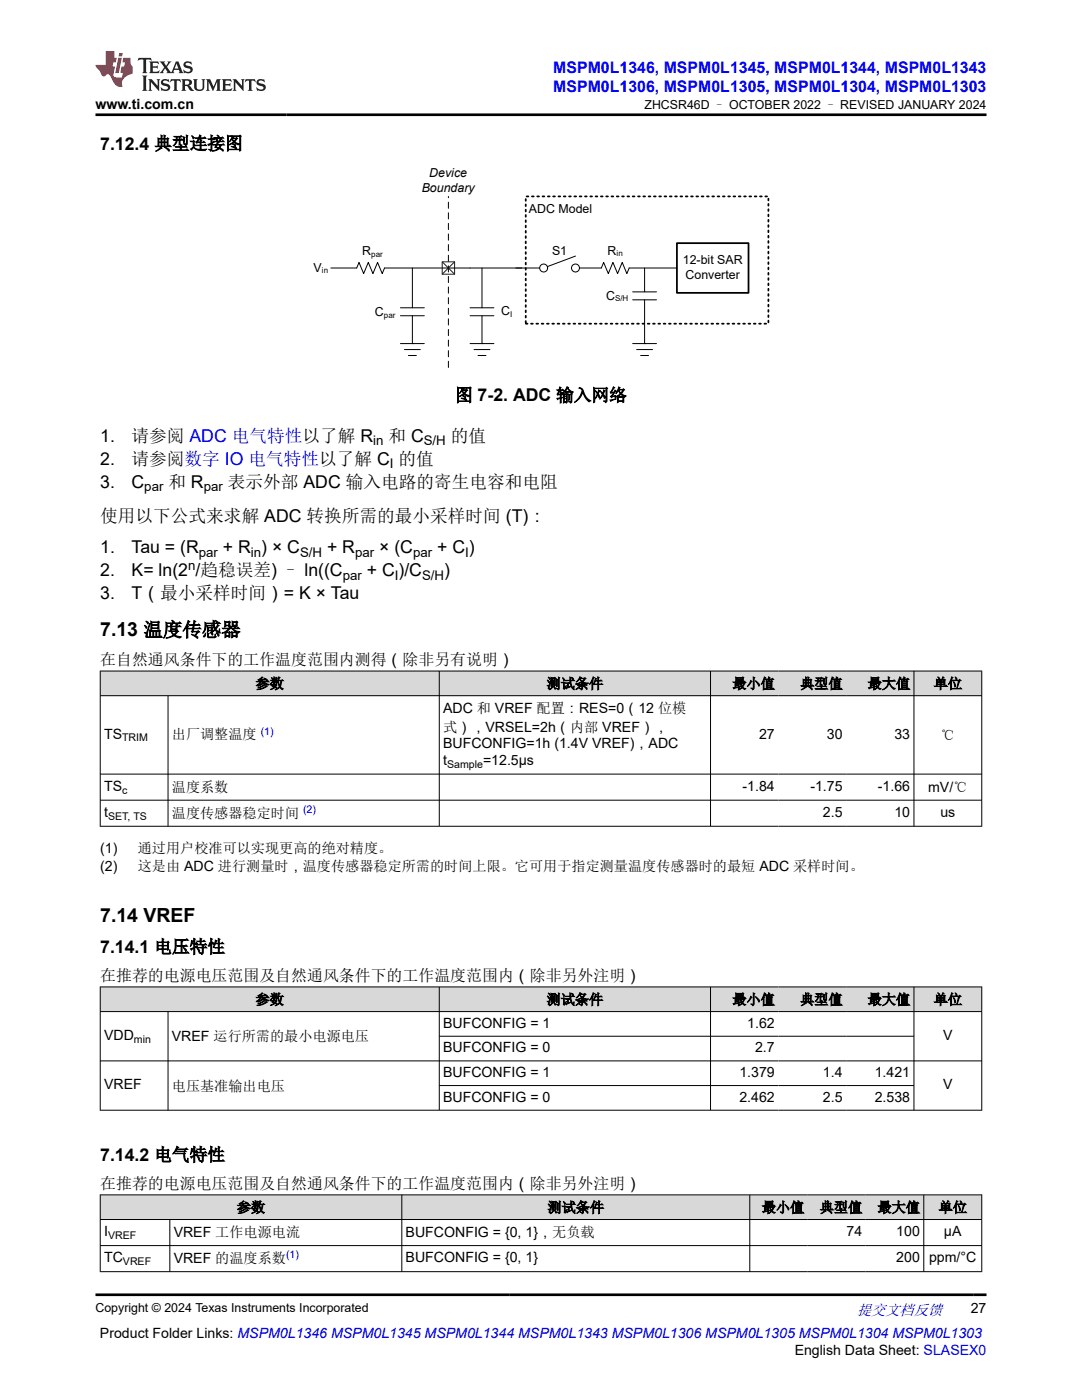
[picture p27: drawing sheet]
<svg xmlns="http://www.w3.org/2000/svg" width="216mm" height="279mm" viewBox="0 0 216 279" stroke-linecap="round" stroke-linejoin="round" font-family="sans-serif">
<defs><g id="words">
<g font-size="3.9">
<text x="20" y="127">7.13 温度传感器</text>
<text x="20" y="184">7.14 VREF</text>
</g>
<g font-size="3.5">
<text x="20" y="29.8">7.12.4 典型连接图</text>
<text x="90.8" y="80.1">图 7-2. ADC 输入网络</text>
<text x="20" y="88.2">1.</text>
<text x="26.3" y="88.2">请参阅 ADC 电气特性以了解 R</text>
<text x="77.5" y="88.2">和 C</text>
<text x="90" y="88.2">的值</text>
<text x="20" y="92.8">2.</text>
<text x="26.2" y="92.8">请参阅数字 IO 电气特性以了解 C 的值</text>
<text x="20" y="97.4">3.</text>
<text x="26.3" y="97.4">C</text>
<text x="33.6" y="97.4">和 R</text>
<text x="45.5" y="97.4">表示外部 ADC 输入电路的寄生电容和电阻</text>
<text x="20" y="104.1">使用以下公式来求解 ADC 转换所需的最小采样时间 (T)：</text>
<text x="20" y="110.4">1.</text>
<text x="26.2" y="110.4">Tau = (R</text>
<text x="44.5" y="110.4">+ R ) × C</text>
<text x="65.3" y="110.4">+ R</text>
<text x="75.7" y="110.4">× (C</text>
<text x="87.2" y="110.4">+ C )</text>
<text x="20" y="119.6">3.</text>
<text x="20" y="115">2.</text>
<text x="26.2" y="115">K= ln(2 /趋稳误差) – ln((C</text>
<text x="26.2" y="119.6">T（最小采样时间）= K × Tau</text>
<text x="73.2" y="115">+ C )/C</text>
<text x="88.6" y="115">)</text>
<text x="20" y="190.2">7.14.1 电压特性</text>
<text x="20" y="231.7">7.14.2 电气特性</text>
</g>
<g font-size="3.2" fill="#00f">
<text x="110.4" y="14.5">MSPM0L1346, MSPM0L1345, MSPM0L1344, MSPM0L1343</text>
<text x="110.4" y="18.3">MSPM0L1306, MSPM0L1305, MSPM0L1304, MSPM0L1303</text>
</g>
<g font-size="3.2">
<text x="20" y="132.8">在自然通风条件下的工作温度范围内测得（除非另有说明）</text>
<text x="20" y="195.8">在推荐的电源电压范围及自然通风条件下的工作温度范围内（除非另外注明）</text>
<text x="20" y="237.3">在推荐的电源电压范围及自然通风条件下的工作温度范围内（除非另外注明）</text>
</g>
<text font-size="3" fill="#00f" x="171" y="262.4">提交文档反馈</text>
<g font-size="2.8">
<text x="19.1" y="21.7">www.ti.com.cn</text>
<text x="51" y="137.4">参数</text>
<text x="109.1" y="137.4">测试条件</text>
<text x="146.1" y="137.4">最小值</text>
<text x="159.7" y="137.4">典型值</text>
<text x="173.1" y="137.4">最大值</text>
<text x="186.3" y="137.4">单位</text>
<text x="88.4" y="142.3">ADC 和 VREF 配置：RES=0（12 位模</text>
<text x="20.8" y="147.4">TS</text>
<text x="34.3" y="147.5">出厂调整温度</text>
<text x="88.4" y="146">式），VRSEL=2h（内部 VREF），</text>
<text x="88.4" y="149.4">BUFCONFIG=1h (1.4V VREF)，ADC</text>
<text x="151.5" y="147.4">27</text>
<text x="165" y="147.4">30</text>
<text x="178.5" y="147.4">33</text>
<text x="187.7" y="147.7">℃</text>
<text x="88.4" y="152.8">t</text>
<text x="96.4" y="152.8">=12.5µs</text>
<text x="20.8" y="157.8">TS</text>
<text x="34.3" y="158.1">温度系数</text>
<text x="148.2" y="157.8">-1.84</text>
<text x="161.7" y="157.8">-1.75</text>
<text x="175.2" y="157.8">-1.66</text>
<text x="185.2" y="158">mV/℃</text>
<text x="20.8" y="163">t</text>
<text x="34.3" y="163.2">温度传感器稳定时间</text>
<text x="164.2" y="163">2.5</text>
<text x="178.5" y="163">10</text>
<text x="187.6" y="163">us</text>
<text x="20" y="170.3">(1)</text>
<text x="20" y="173.9">(2)</text>
<text x="27.5" y="170.3">通过用户校准可以实现更高的绝对精度。</text>
<text x="27.5" y="173.9">这是由 ADC 进行测量时，温度传感器稳定所需的时间上限。它可用于指定测量温度传感器时的最短 ADC 采样时间。</text>
<text x="51" y="200.4">参数</text>
<text x="109.1" y="200.4">测试条件</text>
<text x="146.1" y="200.4">最小值</text>
<text x="159.7" y="200.4">典型值</text>
<text x="173.1" y="200.4">最大值</text>
<text x="186.3" y="200.4">单位</text>
<text x="20.8" y="207.5">VDD</text>
<text x="34.3" y="207.7">VREF 运行所需的最小电源电压</text>
<text x="88.4" y="205.1">BUFCONFIG = 1</text>
<text x="88.4" y="210">BUFCONFIG = 0</text>
<text x="149.1" y="205.1">1.62</text>
<text x="150.7" y="210">2.7</text>
<text x="188.2" y="207.5">V</text>
<text x="88.4" y="214.9">BUFCONFIG = 1</text>
<text x="147.5" y="214.9">1.379</text>
<text x="164.2" y="214.9">1.4</text>
<text x="174.5" y="214.9">1.421</text>
<text x="20.8" y="217.4">VREF</text>
<text x="34.3" y="217.7">电压基准输出电压</text>
<text x="88.4" y="219.8">BUFCONFIG = 0</text>
<text x="147.5" y="219.8">2.462</text>
<text x="164.2" y="219.8">2.5</text>
<text x="174.5" y="219.8">2.538</text>
<text x="188.2" y="217.4">V</text>
<text x="47.3" y="241.9">参数</text>
<text x="109.2" y="241.9">测试条件</text>
<text x="152" y="241.9">最小值</text>
<text x="163.6" y="241.9">典型值</text>
<text x="175.1" y="241.9">最大值</text>
<text x="187.3" y="241.9">单位</text>
<text x="20.8" y="246.7">I</text>
<text x="20.8" y="251.9">TC</text>
<text x="34.7" y="246.9">VREF 工作电源电流</text>
<text x="80.9" y="246.9">BUFCONFIG = {0, 1}，无负载</text>
<text x="80.9" y="251.9">BUFCONFIG = {0, 1}</text>
<text x="168.9" y="246.7">74</text>
<text x="178.9" y="246.7">100</text>
<text x="178.9" y="251.9">200</text>
<text x="185.4" y="251.9">ppm/°C</text>
<text x="188.4" y="246.7">µA</text>
<text x="34.7" y="252.1">VREF 的温度系数</text>
<text x="193.7" y="262.1">27</text>
<text x="19.9" y="266.9">Product Folder Links: MSPM0L1346 MSPM0L1345 MSPM0L1344 MSPM0L1343 MSPM0L1306 MSPM0L1305 MSPM0L1304 MSPM0L1303</text>
<text x="158.6" y="270.3">English Data Sheet: SLASEX0</text>
</g>
<g font-size="2.6">
<text x="74.5" y="88.9">in</text>
<text x="84.6" y="88.9">S/H</text>
<text x="77.8" y="93.5">I</text>
<text x="28.8" y="98.1">par</text>
<text x="40.7" y="98.1">par</text>
<text x="37.5" y="113.8">n</text>
<text x="39.7" y="111.1">par</text>
<text x="50.1" y="111.1">in</text>
<text x="59.9" y="111.1">S/H</text>
<text x="70.9" y="111.1">par</text>
<text x="82.4" y="111.1">par</text>
<text x="92.8" y="111.1">I</text>
<text x="68.4" y="115.7">par</text>
<text x="78.8" y="115.7">I</text>
<text x="84.2" y="115.7">S/H</text>
</g>
<g font-size="2.5">
<text x="128.6" y="21.8">ZHCSR46D – OCTOBER 2022 – REVISED JANUARY 2024</text>
<text x="85.7" y="35.3">Device</text>
<text x="84.1" y="38.2">Boundary</text>
<text x="105.5" y="42.5">ADC Model</text>
<text x="72.3" y="50.9">R</text>
<text x="110.2" y="50.8">S1</text>
<text x="121.2" y="50.8">R</text>
<text x="136.2" y="52.7">12-bit SAR</text>
<text x="62.6" y="54.2">V</text>
<text x="120.9" y="59.8">C</text>
<text x="136.8" y="55.7">Converter</text>
<text x="74.8" y="63.1">C</text>
<text x="100" y="63">C</text>
<text x="19.1" y="261.8">Copyright © 2024 Texas Instruments Incorporated</text>
</g>
<g font-size="2.1">
<text x="24.4" y="148">TRIM</text>
<text x="89.2" y="153.3">Sample</text>
<text x="24.4" y="158.4">c</text>
<text x="21.6" y="163.6">SET, TS</text>
<text x="26.7" y="208.1">min</text>
<text x="21.6" y="247.3">VREF</text>
<text x="24.5" y="252.5">VREF</text>
</g>
<g font-size="2.1" fill="#00f">
<text x="52" y="146.6">(1)</text>
<text x="60.5" y="162.2">(2)</text>
<text x="57.1" y="251.1">(1)</text>
</g>
<g font-size="1.6">
<text x="74.1" y="51.2">par</text>
<text x="123" y="51.2">in</text>
<text x="64.2" y="54.6">in</text>
<text x="76.6" y="63.4">par</text>
<text x="101.8" y="63.3">I</text>
<text x="122.7" y="60.1">S/H</text>
</g>
</g></defs>
<path d="M89.5 73.3v-34.1" fill="none" stroke="#000" stroke-width=".2" stroke-dasharray="1.2 .9"/>
<path d="M88.2 52.3h2.5v2.4h-2.5zM88.2 52.3l2.5 2.4M90.7 52.3l-2.5 2.4" fill="none" stroke="#211e1f" stroke-width=".2"/>
<g fill="none" stroke="#000" stroke-width=".2">
<path d="M66 53.5h5.2l.4-1.1 1 2.2 .9-2.2 .9 2.2 .9-2.2 1 2.2 .4-1.1h31M82.3 53.5v7.9M96.2 53.5v7.9M114.8 51.1l-5.6 2.1M115.6 53.5h4.4l.5-1.1 .9 2.2 .9-2.2 .9 2.2 1-2.2 .9 2.2 .4-1.1h9.6M126.2 59.8h4.8M126.2 58.3h4.8M128.6 53.5v4.8M128.6 59.8v8.8M79.9 63h4.8M79.9 61.4h4.8M79.9 68.6h4.8"/>
<path d="M80.7 69.8h3.2M81.5 71h1.6M82.3 68.6h.1M82.3 63v5.6M93.8 63h4.8M93.8 61.4h4.8M93.8 68.6h4.8M94.6 69.8h3.2M95.4 71h1.6M96.2 68.6h.1M96.2 63v5.6M126.2 68.6h4.8"/>
<path d="M127 69.8h3.2M127.8 71h1.6M128.6 68.6h.1"/>
<circle cx="108.5" cy="53.5" r=".79"/>
<circle cx="114.8" cy="53.5" r=".79"/>
</g>
<path d="M104.9 39.2h48.4v25.4h-48.4z" fill="none" stroke="#000" stroke-width=".35" stroke-dasharray=".4 .7"/>
<path d="M135.1 48.5h14.3v9.9h-14.3z" fill="none" stroke="#000" stroke-width=".35"/>
<g fill="#d8d8d8">
<path d="M20 133.9h175.9v4.9h-175.9z" fill-rule="evenodd"/>
<path d="M20.1 134h67.5v4.8h-67.5z" fill-rule="evenodd"/>
<path d="M87.7 134h54v4.8h-54z" fill-rule="evenodd"/>
<path d="M141.8 134h13.5v4.8h-13.5z" fill-rule="evenodd"/>
<path d="M155.3 134h13.5v4.8h-13.5z" fill-rule="evenodd"/>
<path d="M168.8 134h13.5v4.8h-13.5z" fill-rule="evenodd"/>
<path d="M182.4 134h13.4v4.8h-13.4z" fill-rule="evenodd"/>
</g>
<path d="M19.9 133.9h176.1M19.9 138.8h176.1M20 133.9v31.1M33.5 138.8v26.2M87.7 133.9v31.1M141.8 133.9v31.1M182.4 133.9v31.1M195.9 133.9v31.1M19.9 154.5h176.1M19.9 159.7h176.1M19.9 164.9h176.1" fill="none" stroke="#000" stroke-width=".2"/>
<g fill="#d8d8d8">
<path d="M20 197h175.9v4.9h-175.9z" fill-rule="evenodd"/>
<path d="M20.1 197h67.5v4.8h-67.5z" fill-rule="evenodd"/>
<path d="M87.7 197h54v4.8h-54z" fill-rule="evenodd"/>
<path d="M141.8 197h13.5v4.8h-13.5z" fill-rule="evenodd"/>
<path d="M155.3 197h13.5v4.8h-13.5z" fill-rule="evenodd"/>
<path d="M168.8 197h13.5v4.8h-13.5z" fill-rule="evenodd"/>
<path d="M182.4 197h13.4v4.8h-13.4z" fill-rule="evenodd"/>
</g>
<path d="M19.9 197h176.1M20 196.9v24.7M87.7 196.9v24.7M141.8 196.9v24.7M182.4 196.9v24.7M195.9 196.9v24.7M19.9 201.9h176.1M19.9 211.7h176.1M33.5 201.9v19.7M87.7 206.8h94.7M87.7 216.6h94.7M19.9 221.6h176.1" fill="none" stroke="#000" stroke-width=".2"/>
<g fill="#d8d8d8">
<path d="M20 238.5h175.9v4.9h-175.9z" fill-rule="evenodd"/>
<path d="M20.1 238.5h60v4.8h-60z" fill-rule="evenodd"/>
<path d="M80.2 238.5h69.3v4.8h-69.3z" fill-rule="evenodd"/>
<path d="M149.7 238.5h11.5v4.8h-11.5z" fill-rule="evenodd"/>
<path d="M161.2 238.5h11.6v4.8h-11.6z" fill-rule="evenodd"/>
<path d="M172.8 238.5h11.5v4.8h-11.5z" fill-rule="evenodd"/>
<path d="M184.4 238.5h11.4v4.8h-11.4z" fill-rule="evenodd"/>
</g>
<path d="M19.9 238.5h176.1M20 238.4v15.5M80.2 238.4v15.5M149.6 238.4v15.5M184.3 238.4v15.5M195.9 238.4v15.5M19.9 243.4h176.1M19.9 248.6h176.1M19.9 253.8h176.1M33.9 243.4v10.5" fill="none" stroke="#000" stroke-width=".2"/>
<path d="M27.7 11.6l-.2 .5 .5-.2h.6v.1v2.2l-.2 .4h1l-.2-.4v-2.2v-.1h.5l.5 .2-.1-.5zM29.8 12.3l.2 .4v1.5l-.2 .4h1.9l.1-.6a1.08 1.08 0 0 1-1.3 .2v-.7h.6l.4 .2v-.7l-.4 .2h-.6v-.5l.2-.2a1 1 0 0 1 1 .3l-.1-.5zM31.8 12.3l1 1.1-1 1.2h.9l-.2-.2 .4-.8 .5 .8-.2 .2h1.6l-.2-.2 .1-.5h1l.1 .5-.1 .2h.9l-.2-.3-.8-2h-.5l-1 2.2-.8-1.1 .9-1.1h-.8l.2 .2-.5 .6-.3-.6 .1-.2zM35.2 12.7l.4 1h-.8zM36.8 12.4a.65 .65 0 0 0-.2 .7 .65 .65 0 0 0 .6 .5l.7 .1 .1 .3a.79 .79 0 0 1-.7 .4 .79 .79 0 0 1-.7-.5l.1 .7 .2-.1a.93 .93 0 0 0 1.1 .1 .93 .93 0 0 0 .4-1 1.46 1.46 0 0 0-1.2-.6l-.1-.3a1.09 1.09 0 0 1 1.2 .2l-.2-.6-.1 .1-.6-.2zM28.4 15.1l.2 .4v2.2l-.2 .4h1l-.2-.4v-2.2l.2-.4zM29.6 15.8l.2 .4v1.5l-.2 .4h.8l-.3-.4v-1.3l1.7 1.8v-2l.2-.4h-.8l.2 .2 .1 1.1-1.2-1.3zM32.3 15.9a.65 .65 0 0 0-.2 .8 .65 .65 0 0 0 .7 .4l.6 .2 .1 .2a.79 .79 0 0 1-.7 .4 .79 .79 0 0 1-.7-.5l.1 .7 .2-.1a.93 .93 0 0 0 1.1 .1 .93 .93 0 0 0 .4-.9 1.46 1.46 0 0 0-1.2-.6l-.1-.4a1.09 1.09 0 0 1 1.2 .2l-.2-.6-.1 .1-.6-.1zM34.1 15.8l-.1 .6a.63 .63 0 0 1 .7-.3l.1 1.6-.3 .4h1l-.2-.4v-1.6a.66 .66 0 0 1 .8 .3l-.1-.6zM36.2 15.8l.2 .4v1.5l-.2 .4h.9l-.2-.2v-.7h.5l.1 .2a.79 .79 0 0 0 1.2 .6l-1-.9a.61 .61 0 0 0 .6-.6 .61 .61 0 0 0-.5-.7zM36.9 16.1h.2a.47 .47 0 0 1 .5 .1 .47 .47 0 0 1 .1 .5l-.2 .1-.6 .1zM38.5 15.8l.2 .2a2.27 2.27 0 0 0 .4 2 1.04 1.04 0 0 0 1.7-.7v-1.3l.2-.2h-.8l.2 .4v1.1a.6 .6 0 0 1-.6 .6 .6 .6 0 0 1-.6-.6v-1.1l.3-.4zM41.1 15.8l.2 .4v1.5l-.2 .4h.7l-.2-.4v-1.4l.9 1.9 .8-1.9v1.4l-.2 .4h1l-.3-.4v-1.5l.3-.4h-.8l-.7 1.5-.7-1.5zM44.3 15.8l.2 .4v1.5l-.2 .4h1.9l.1-.6a1.09 1.09 0 0 1-1.3 .2v-.7h.6l.4 .2v-.6l-.4 .2h-.6v-.6l.2-.1a1.01 1.01 0 0 1 1 .3l-.1-.6zM46.4 15.8l.3 .4v1.5l-.3 .4h.8l-.2-.4v-1.3l1.6 1.8v-2l.2-.4h-.7l.2 .2v1.1l-1.2-1.3zM49 15.8l-.1 .6a.63 .63 0 0 1 .8-.3v1.6l-.3 .4h1l-.2-.4v-1.6a.66 .66 0 0 1 .8 .3l-.1-.6zM51.4 15.9a.65 .65 0 0 0-.2 .8 .65 .65 0 0 0 .6 .4l.6 .2 .2 .2a.79 .79 0 0 1-.8 .4 .79 .79 0 0 1-.6-.5l.1 .7 .2-.1a.93 .93 0 0 0 1 .1 .93 .93 0 0 0 .5-.9 1.46 1.46 0 0 0-1.3-.6l-.1-.4a1.09 1.09 0 0 1 1.3 .2l-.2-.6-.2 .1-.5-.1z" fill="#231f20"/>
<path d="M21.1 10.2v2.8h-2.1l.1 .3 .9 1a.95 .95 0 0 0 .9 .9 .59 .59 0 0 1 .6-.4 .59 .59 0 0 1 .5 .4l.4 .7a1.59 1.59 0 0 0 2.1 1.4 1.61 1.61 0 0 1 1-2.3l1-.3-.1-1.5a1.59 1.59 0 0 1-.4-1.7h-1.4l-.2 .9h.5l-.1 .9h-.5l-.2 1v.2l.4 .1-.2 .9h-.6a.73 .73 0 0 1-1.1-.7l.3-1.5h-.5l.2-.9h.5l.2-.9h-.5v-1.3zM23.6 11.5l-.6 3.1h.7l.6-3.1zM23.8 10.6l-.1 .6h.7l.1-.6z" fill="#ed1c24"/>
<path d="M19.1 22.9h177.8M19.1 258.4h177.8" fill="none" stroke="#000" stroke-width=".53"/>
<use href="#words"/>
</svg>
